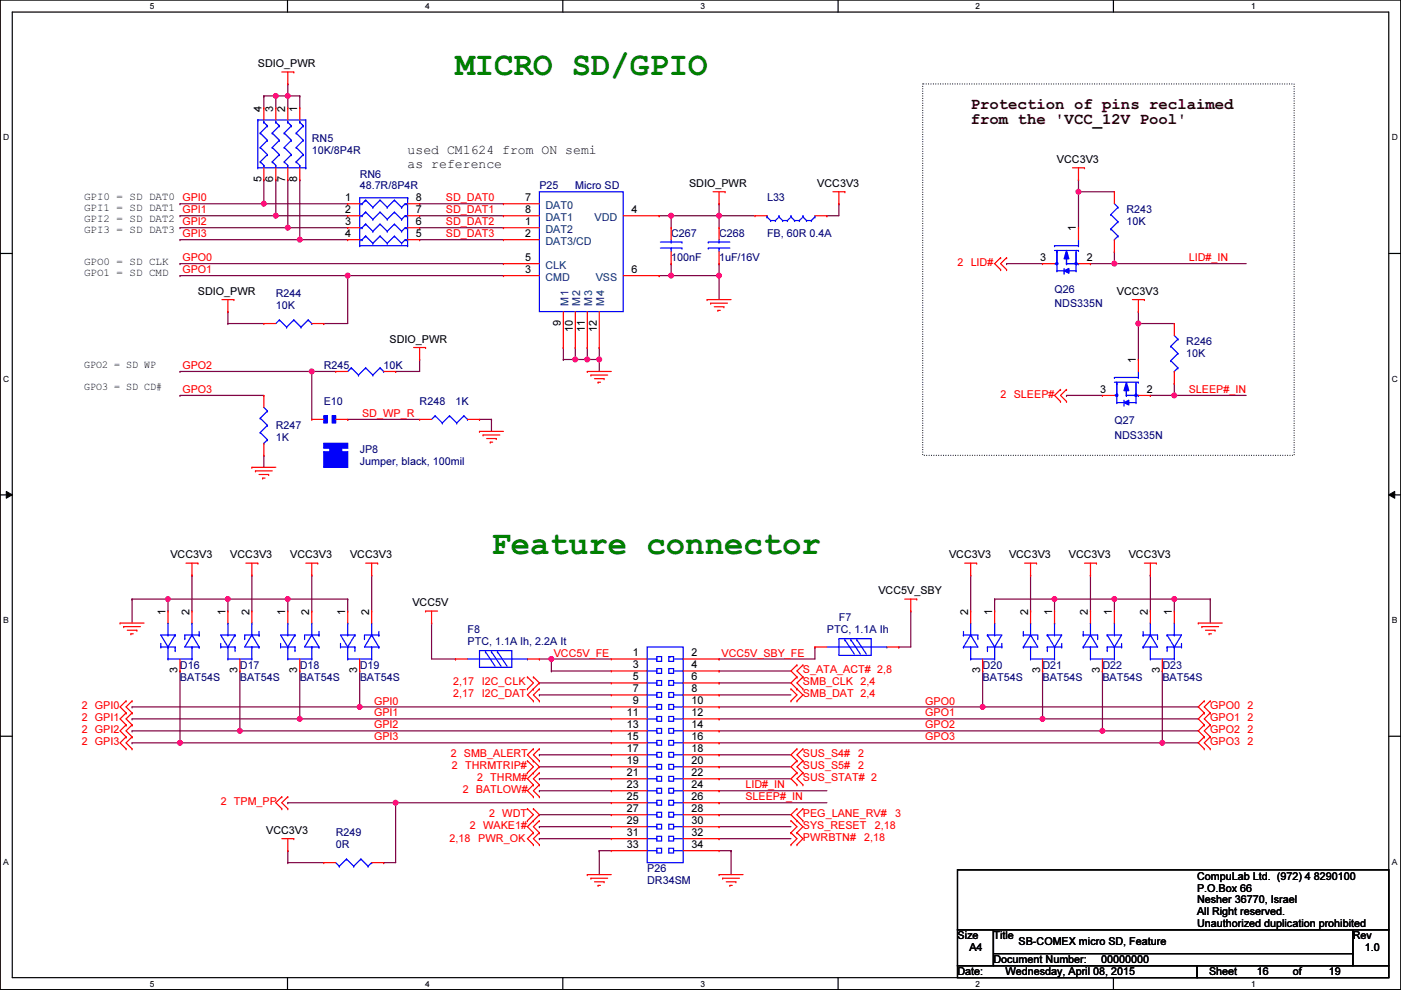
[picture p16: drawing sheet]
<svg xmlns="http://www.w3.org/2000/svg" width="297mm" height="210mm" viewBox="0 0 297 210" stroke-linecap="round" stroke-linejoin="round" font-family="sans-serif">
<defs><g id="words">
<g font-size="6.9" fill="#008000">
<text x="96.6" y="15.9">MICRO SD/GPIO</text>
<text x="104.2" y="117.5">Feature connector</text>
</g>
<g font-size="3.3" fill="#400000">
<text x="205.8" y="23.1">Protection of pins reclaimed</text>
<text x="205.8" y="26.4">from the 'VCC_12V Pool'</text>
</g>
<g font-size="2.8">
<text x="86.4" y="32.7">used CM1624 from ON semi</text>
<text x="86.4" y="35.5">as reference</text>
</g>
<g font-size="2.3">
<text x="54.7" y="14.3">SDIO_PWR</text>
<text x="55.4" y="23.6" transform="rotate(-90 55.4 23.6)">4</text>
<text x="58" y="23.6" transform="rotate(-90 58 23.6)">3</text>
<text x="60.5" y="23.6" transform="rotate(-90 60.5 23.6)">2</text>
<text x="63" y="23.6" transform="rotate(-90 63 23.6)">1</text>
<text x="224.1" y="34.6">VCC3V3</text>
<text x="55.4" y="38.7" transform="rotate(-90 55.4 38.7)">5</text>
<text x="58" y="38.7" transform="rotate(-90 58 38.7)">6</text>
<text x="60.5" y="38.7" transform="rotate(-90 60.5 38.7)">7</text>
<text x="63" y="38.7" transform="rotate(-90 63 38.7)">8</text>
<text x="146.1" y="39.7">SDIO_PWR</text>
<text x="173.3" y="39.7">VCC3V3</text>
<text x="17.8" y="42.5">GPI0 = SD DAT0 GPI0</text>
<text x="17.8" y="44.8">GPI1 = SD DAT1 GPI1</text>
<text x="17.8" y="47.1">GPI2 = SD DAT2</text>
<text x="73.2" y="42.7">1</text>
<text x="73.2" y="45.2">2</text>
<text x="73.2" y="47.8">3</text>
<text x="88.2" y="42.7">8</text>
<text x="88.2" y="45.2">7</text>
<text x="88.2" y="47.8">6</text>
<text x="111.3" y="47.8">1</text>
<text x="111.3" y="42.7">7</text>
<text x="111.3" y="45.2">8</text>
<text x="133.9" y="45.2">4</text>
<text x="17.8" y="49.3">GPI3 = SD DAT3</text>
<text x="73.2" y="50.3">4</text>
<text x="88.2" y="50.3">5</text>
<text x="111.3" y="50.3">2</text>
<text x="228.1" y="49" transform="rotate(-90 228.1 49)">1</text>
<text x="17.8" y="56.2">GPO0 = SD CLK</text>
<text x="17.8" y="58.5">GPO1 = SD CMD</text>
<text x="111.3" y="57.9">3</text>
<text x="111.3" y="55.4">5</text>
<text x="133.9" y="57.9">6</text>
<text x="220.5" y="55.4">3</text>
<text x="230.4" y="55.4">2</text>
<text x="42" y="62.5">SDIO_PWR</text>
<text x="236.8" y="62.5">VCC3V3</text>
<text x="118.9" y="69.1" transform="rotate(-90 118.9 69.1)">9</text>
<text x="121.5" y="70.4" transform="rotate(-90 121.5 70.4)">10</text>
<text x="124" y="70.4" transform="rotate(-90 124 70.4)">11</text>
<text x="126.5" y="70.4" transform="rotate(-90 126.5 70.4)">12</text>
<text x="82.6" y="72.7">SDIO_PWR</text>
<text x="240.8" y="77" transform="rotate(-90 240.8 77)">1</text>
<text x="17.8" y="78">GPO2 = SD WP</text>
<text x="17.8" y="82.6">GPO3 = SD CD#</text>
<text x="233.2" y="83.3">3</text>
<text x="243.1" y="83.3">2</text>
<text x="36.1" y="118.4">VCC3V3</text>
<text x="48.8" y="118.4">VCC3V3</text>
<text x="61.5" y="118.4">VCC3V3</text>
<text x="74.2" y="118.4">VCC3V3</text>
<text x="201.2" y="118.4">VCC3V3</text>
<text x="213.9" y="118.4">VCC3V3</text>
<text x="226.6" y="118.4">VCC3V3</text>
<text x="239.3" y="118.4">VCC3V3</text>
<text x="35.1" y="130.3" transform="rotate(-90 35.1 130.3)">1</text>
<text x="40.2" y="130.3" transform="rotate(-90 40.2 130.3)">2</text>
<text x="47.8" y="130.3" transform="rotate(-90 47.8 130.3)">1</text>
<text x="52.9" y="130.3" transform="rotate(-90 52.9 130.3)">2</text>
<text x="60.5" y="130.3" transform="rotate(-90 60.5 130.3)">1</text>
<text x="65.6" y="130.3" transform="rotate(-90 65.6 130.3)">2</text>
<text x="73.2" y="130.3" transform="rotate(-90 73.2 130.3)">1</text>
<text x="78.3" y="130.3" transform="rotate(-90 78.3 130.3)">2</text>
<text x="87.4" y="128.6">VCC5V</text>
<text x="186.2" y="126">VCC5V_SBY</text>
<text x="205.3" y="130.3" transform="rotate(-90 205.3 130.3)">2</text>
<text x="210.4" y="130.3" transform="rotate(-90 210.4 130.3)">1</text>
<text x="218" y="130.3" transform="rotate(-90 218 130.3)">2</text>
<text x="223.1" y="130.3" transform="rotate(-90 223.1 130.3)">1</text>
<text x="230.7" y="130.3" transform="rotate(-90 230.7 130.3)">2</text>
<text x="235.8" y="130.3" transform="rotate(-90 235.8 130.3)">1</text>
<text x="243.4" y="130.3" transform="rotate(-90 243.4 130.3)">2</text>
<text x="248.5" y="130.3" transform="rotate(-90 248.5 130.3)">1</text>
<text x="37.6" y="142.8" transform="rotate(-90 37.6 142.8)">3</text>
<text x="50.3" y="142.8" transform="rotate(-90 50.3 142.8)">3</text>
<text x="63" y="142.8" transform="rotate(-90 63 142.8)">3</text>
<text x="75.7" y="142.8" transform="rotate(-90 75.7 142.8)">3</text>
<text x="134.2" y="139.2">1</text>
<text x="134.2" y="141.7">3</text>
<text x="146.6" y="139.2">2</text>
<text x="146.6" y="141.7">4</text>
<text x="207.8" y="142.8" transform="rotate(-90 207.8 142.8)">3</text>
<text x="220.5" y="142.8" transform="rotate(-90 220.5 142.8)">3</text>
<text x="233.2" y="142.8" transform="rotate(-90 233.2 142.8)">3</text>
<text x="245.9" y="142.8" transform="rotate(-90 245.9 142.8)">3</text>
<text x="134.2" y="144.3">5</text>
<text x="134.2" y="146.8">7</text>
<text x="134.2" y="149.4">9</text>
<text x="146.6" y="144.3">6</text>
<text x="146.6" y="146.8">8</text>
<text x="146.6" y="149.4">10</text>
<text x="132.9" y="151.9">11</text>
<text x="132.9" y="154.4">13</text>
<text x="146.6" y="151.9">12</text>
<text x="146.6" y="154.4">14</text>
<text x="132.9" y="157">15</text>
<text x="132.9" y="159.5">17</text>
<text x="146.6" y="157">16</text>
<text x="146.6" y="159.5">18</text>
<text x="132.9" y="162.1">19</text>
<text x="132.9" y="164.6">21</text>
<text x="132.9" y="167.1">23</text>
<text x="146.6" y="162.1">20</text>
<text x="146.6" y="164.6">22</text>
<text x="146.6" y="167.1">24</text>
<text x="132.9" y="169.7">25</text>
<text x="132.9" y="172.2">27</text>
<text x="146.6" y="169.7">26</text>
<text x="146.6" y="172.2">28</text>
<text x="56.4" y="176.8">VCC3V3</text>
<text x="132.9" y="174.8">29</text>
<text x="132.9" y="177.3">31</text>
<text x="132.9" y="179.8">33</text>
<text x="146.6" y="174.8">30</text>
<text x="146.6" y="177.3">32</text>
<text x="146.6" y="179.8">34</text>
<text x="253.8" y="186.5">CompuLab Ltd. (972) 4 8290100</text>
<text x="253.8" y="189">P.O.Box 66</text>
<text x="253.8" y="191.6">Nesher 36770, Israel</text>
<text x="253.8" y="194.1">All Right reserved.</text>
<text x="253.8" y="196.6">Unauthorized duplication prohibited</text>
<text x="203" y="199.2">Size</text>
<text x="205.5" y="201.7">A4</text>
<text x="210.6" y="199.2">Title</text>
<text x="216" y="200.4">SB-COMEX micro SD, Feature</text>
<text x="286.8" y="199.2">Rev</text>
<text x="289.4" y="201.7">1.0</text>
<text x="203" y="206.8">Date:</text>
<text x="210.6" y="204.3">Document Number:</text>
<text x="213.2" y="206.8">Wednesday, April 08, 2015</text>
<text x="233.5" y="204.3">00000000</text>
<text x="256.3" y="206.8">Sheet</text>
<text x="266.5" y="206.8">16</text>
<text x="274.1" y="206.8">of</text>
<text x="281.7" y="206.8">19</text>
</g>
<g font-size="2.3" fill="#000080">
<text x="66.1" y="30">RN5</text>
<text x="66.1" y="32.6">10K/8P4R</text>
<text x="76.3" y="37.6">RN6</text>
<text x="76.3" y="40.2">48.7R/8P4R</text>
<text x="114.4" y="40.2">P25</text>
<text x="122" y="40.2">Micro SD</text>
<text x="162.6" y="42.7">L33</text>
<text x="238.8" y="45.3">R243</text>
<text x="238.8" y="47.8">10K</text>
<text x="142.3" y="50.3">C267</text>
<text x="152.5" y="50.3">C268</text>
<text x="162.6" y="50.3">FB, 60R 0.4A</text>
<text x="142.3" y="55.4">100nF</text>
<text x="152.5" y="55.4">1uF/16V</text>
<text x="58.5" y="63">R244</text>
<text x="58.5" y="65.6">10K</text>
<text x="223.6" y="62">Q26</text>
<text x="223.6" y="65.1">NDS335N</text>
<text x="251.5" y="73.2">R246</text>
<text x="251.5" y="75.7">10K</text>
<text x="68.6" y="78.3">R245</text>
<text x="81.3" y="78.3">10K</text>
<text x="68.6" y="85.9">E10</text>
<text x="89" y="85.9">R248</text>
<text x="96.6" y="85.9">1K</text>
<text x="236.3" y="90">Q27</text>
<text x="58.5" y="91">R247</text>
<text x="58.5" y="93.5">1K</text>
<text x="236.3" y="93">NDS335N</text>
<text x="76.3" y="96.1">JP8</text>
<text x="76.3" y="98.6">Jumper, black, 100mil</text>
<text x="177.9" y="131.6">F7</text>
<text x="99.1" y="134.2">F8</text>
<text x="99.1" y="136.7">PTC, 1.1A Ih, 2.2A It</text>
<text x="175.3" y="134.2">PTC, 1.1A Ih</text>
<text x="38.2" y="141.8">D16</text>
<text x="50.9" y="141.8">D17</text>
<text x="63.6" y="141.8">D18</text>
<text x="76.3" y="141.8">D19</text>
<text x="208.3" y="141.8">D20</text>
<text x="221" y="141.8">D21</text>
<text x="233.7" y="141.8">D22</text>
<text x="246.4" y="141.8">D23</text>
<text x="38.2" y="144.3">BAT54S</text>
<text x="50.9" y="144.3">BAT54S</text>
<text x="63.6" y="144.3">BAT54S</text>
<text x="76.3" y="144.3">BAT54S</text>
<text x="208.3" y="144.3">BAT54S</text>
<text x="221" y="144.3">BAT54S</text>
<text x="233.7" y="144.3">BAT54S</text>
<text x="246.4" y="144.3">BAT54S</text>
<text x="71.2" y="177.3">R249</text>
<text x="71.2" y="179.9">0R</text>
<text x="137.2" y="185">P26</text>
<text x="137.2" y="187.5">DR34SM</text>
</g>
<g font-size="2.3" fill="#f00">
<text x="38.7" y="47.8">GPI2</text>
<text x="94.5" y="42.7">SD_DAT0</text>
<text x="94.5" y="45.2">SD_DAT1</text>
<text x="94.5" y="47.8">SD_DAT2</text>
<text x="38.7" y="50.3">GPI3</text>
<text x="94.5" y="50.3">SD_DAT3</text>
<text x="38.7" y="55.4">GPO0</text>
<text x="38.7" y="57.9">GPO1</text>
<text x="203" y="56.4">2 LID#</text>
<text x="252" y="55.4">LID#_IN</text>
<text x="38.7" y="78.3">GPO2</text>
<text x="38.7" y="83.3">GPO3</text>
<text x="252" y="83.3">SLEEP#_IN</text>
<text x="76.8" y="88.4">SD_WP_R</text>
<text x="212.2" y="84.4">2 SLEEP#</text>
<text x="117.4" y="139.2">VCC5V_FE</text>
<text x="153" y="139.2">VCC5V_SBY_FE</text>
<text x="170.2" y="142.8">S_ATA_ACT# 2,8</text>
<text x="79.3" y="149.4">GPI0</text>
<text x="96.1" y="147.9">2,17</text>
<text x="96.1" y="145.3">2,17</text>
<text x="102.2" y="147.9">I2C_DAT</text>
<text x="102.2" y="145.3">I2C_CLK</text>
<text x="170.2" y="145.3">SMB_CLK 2,4</text>
<text x="170.2" y="147.9">SMB_DAT 2,4</text>
<text x="196.1" y="149.4">GPO0</text>
<text x="17.3" y="150.4">2 GPI0</text>
<text x="17.3" y="153">2 GPI1</text>
<text x="17.3" y="155.5">2 GPI2</text>
<text x="79.3" y="151.9">GPI1</text>
<text x="79.3" y="154.5">GPI2</text>
<text x="196.1" y="151.9">GPO1</text>
<text x="196.1" y="154.5">GPO2</text>
<text x="256.6" y="150.4">GPO0 2</text>
<text x="256.6" y="153">GPO1 2</text>
<text x="256.6" y="155.5">GPO2 2</text>
<text x="17.3" y="158">2 GPI3</text>
<text x="79.3" y="157">GPI3</text>
<text x="95.6" y="160.6">2 SMB_ALERT</text>
<text x="170.2" y="160.6">SUS_S4#</text>
<text x="181.9" y="160.6">2</text>
<text x="196.1" y="157">GPO3</text>
<text x="256.6" y="158">GPO3 2</text>
<text x="95.8" y="163.1">2 THRMTRIP#</text>
<text x="101.2" y="165.7">2 THRM#</text>
<text x="158" y="167.2">LID#_IN</text>
<text x="170.2" y="163.1">SUS_S5#</text>
<text x="170.2" y="165.7">SUS_STAT# 2</text>
<text x="181.9" y="163.1">2</text>
<text x="46.8" y="170.7">2 TPM_PP</text>
<text x="98.1" y="168.2">2 BATLOW#</text>
<text x="103.7" y="173.3">2 WDT</text>
<text x="158" y="169.7">SLEEP#_IN</text>
<text x="170.2" y="173.3">PEG_LANE_RV#</text>
<text x="189.8" y="173.3">3</text>
<text x="95.3" y="178.6">2,18</text>
<text x="99.6" y="175.8">2 WAKE1#</text>
<text x="101.4" y="178.6">PWR_OK</text>
<text x="170.2" y="178.4">PWRBTN#</text>
<text x="170.2" y="175.8">SYS_RESET</text>
<text x="183.2" y="178.4">2,18</text>
<text x="185.5" y="175.8">2,18</text>
</g>
<g font-size="2.3" fill="#004080">
<text x="115.6" y="44.2">DAT0</text>
<text x="115.6" y="46.8">DAT1</text>
<text x="126" y="46.8">VDD</text>
<text x="115.6" y="49.3">DAT2</text>
<text x="115.6" y="51.9">DAT3/CD</text>
<text x="115.6" y="59.5">CMD</text>
<text x="115.6" y="56.9">CLK</text>
<text x="126.3" y="59.5">VSS</text>
<text x="120.5" y="64.8" transform="rotate(-90 120.5 64.8)">M1</text>
<text x="123" y="64.8" transform="rotate(-90 123 64.8)">M2</text>
<text x="125.6" y="64.8" transform="rotate(-90 125.6 64.8)">M3</text>
<text x="128.1" y="64.8" transform="rotate(-90 128.1 64.8)">M4</text>
</g>
<g font-size="1.8">
<text x="31.8" y="1.9">5</text>
<text x="90.1" y="1.9">4</text>
<text x="148.5" y="1.9">3</text>
<text x="206.9" y="1.9">2</text>
<text x="265.2" y="1.9">1</text>
<text x=".7" y="29.8">D</text>
<text x="295.1" y="29.8">D</text>
<text x=".7" y="81">C</text>
<text x="295.1" y="81">C</text>
<text x=".7" y="132.1">B</text>
<text x="295.1" y="132.1">B</text>
<text x=".7" y="183.3">A</text>
<text x="295.1" y="183.3">A</text>
<text x="31.8" y="209.2">5</text>
<text x="90.1" y="209.2">4</text>
<text x="148.5" y="209.2">3</text>
<text x="206.9" y="209.2">2</text>
<text x="265.2" y="209.2">1</text>
</g>
</g></defs>
<path d="M.1 0h296.9v209.8h-296.9zM2.6 2.6h291.8v204.7h-291.8z" fill="none" stroke="#000" stroke-width=".25"/>
<g fill="#fff">
<path d="M31.8 .3h1v2h-1z"/>
<path d="M31.8 207.5h1v2.1h-1z"/>
</g>
<path d="M61 0v2.6M61 207.3v2.5" fill="none" stroke="#000" stroke-width=".25"/>
<g fill="#fff">
<path d="M90.1 .3h1v2h-1z"/>
<path d="M90.1 207.5h1v2.1h-1z"/>
</g>
<path d="M119.3 0v2.6M119.3 207.3v2.5" fill="none" stroke="#000" stroke-width=".25"/>
<g fill="#fff">
<path d="M148.5 .3h1v2h-1z"/>
<path d="M148.5 207.5h1v2.1h-1z"/>
</g>
<path d="M177.7 0v2.6M177.7 207.3v2.5" fill="none" stroke="#000" stroke-width=".25"/>
<g fill="#fff">
<path d="M206.9 .3h1v2h-1z"/>
<path d="M206.9 207.5h1v2.1h-1z"/>
</g>
<path d="M236.1 0v2.6M236.1 207.3v2.5" fill="none" stroke="#000" stroke-width=".25"/>
<g fill="#fff">
<path d="M265.2 .3h1v2h-1z"/>
<path d="M265.2 207.5h1v2.1h-1z"/>
<path d="M.7 28.2h1.3v2h-1.3z"/>
<path d="M295.1 28.2h1.3v2h-1.3z"/>
<path d="M.7 79.3h1.3v2.1h-1.3z"/>
<path d="M295.1 79.3h1.3v2.1h-1.3z"/>
</g>
<path d="M.1 53.7h2.5M294.4 53.7h2.6" fill="none" stroke="#000" stroke-width=".25"/>
<g fill="#fff">
<path d="M.7 130.5h1.2v2h-1.2z"/>
<path d="M295.1 130.5h1.2v2h-1.2z"/>
</g>
<path d="M.1 104.9h2.5M294.4 104.9h2.6" fill="none" stroke="#000" stroke-width=".25"/>
<path d="M1.3 104.2l1.3 .7-1.3 .7zM294.4 104.9l1.3-.7v1.4z" fill="#000"/>
<path d="M1.3 104.2l1.3 .7-1.3 .7zM294.4 104.9l1.3-.7v1.4z" fill="none" stroke="#000" stroke-width=".21"/>
<g fill="#fff">
<path d="M.7 181.7h1.2v2h-1.2z"/>
<path d="M295.1 181.7h1.2v2h-1.2z"/>
</g>
<path d="M.1 156.1h2.5M294.4 156.1h2.6" fill="none" stroke="#000" stroke-width=".25"/>
<path d="M195.6 17.8h78.8v78.7h-78.8z" fill="none" stroke="#000" stroke-width=".25" stroke-dasharray="0 .5"/>
<path d="M55.9 43.2h.1M55.9 43.2h17.8" fill="none" stroke="#800040" stroke-width=".25"/>
<circle cx="55.9" cy="43.2" r=".5" fill="#f0f"/>
<circle cx="55.9" cy="43.2" r=".5" fill="none" stroke="#f0f" stroke-width=".25"/>
<path d="M58.5 45.7h.1M58.5 45.7h15.2" fill="none" stroke="#800040" stroke-width=".25"/>
<circle cx="58.5" cy="45.7" r=".5" fill="#f0f"/>
<circle cx="58.5" cy="45.7" r=".5" fill="none" stroke="#f0f" stroke-width=".25"/>
<path d="M61 48.3h.1M61 48.3h12.7" fill="none" stroke="#800040" stroke-width=".25"/>
<circle cx="61" cy="48.3" r=".5" fill="#f0f"/>
<circle cx="61" cy="48.3" r=".5" fill="none" stroke="#f0f" stroke-width=".25"/>
<g fill="none" stroke="#800040" stroke-width=".25">
<path d="M55.9 38.1h.1M55.9 38.1v5.1h-17.7M58.5 38.1h.1M58.5 38.1v7.6h-20.3M61 38.1h.1M61 38.1v10.2h-22.8M63.6 38.1h.1M63.6 38.1v12.7M38.2 43.2h.1M38.2 45.7h.1M38.2 48.3h.1M63.6 50.8h.1"/>
<path d="M63.6 50.8h10.1"/>
</g>
<circle cx="63.5" cy="50.8" r=".5" fill="#f0f"/>
<circle cx="63.5" cy="50.8" r=".5" fill="none" stroke="#f0f" stroke-width=".25"/>
<path d="M55.9 20.3h.1M55.9 20.3v2.6M55.9 20.3h2.6M61 20.3h.1M61 20.3v2.6M63.6 20.3h.1M63.6 20.3v2.6" fill="none" stroke="#800040" stroke-width=".25"/>
<circle cx="61" cy="20.3" r=".5" fill="#f0f"/>
<circle cx="61" cy="20.3" r=".5" fill="none" stroke="#f0f" stroke-width=".25"/>
<path d="M58.5 20.3h.1M58.5 20.3v2.6" fill="none" stroke="#800040" stroke-width=".25"/>
<circle cx="58.5" cy="20.3" r=".5" fill="#f0f"/>
<circle cx="58.5" cy="20.3" r=".5" fill="none" stroke="#f0f" stroke-width=".25"/>
<path d="M38.2 78.8h.1M38.2 78.8h27.9" fill="none" stroke="#800040" stroke-width=".25"/>
<circle cx="66.1" cy="78.7" r=".5" fill="#f0f"/>
<circle cx="66.1" cy="78.7" r=".5" fill="none" stroke="#f0f" stroke-width=".25"/>
<path d="M38.2 50.8h.1M38.2 50.8h25.4M142.3 45.7h.1M142.3 45.7v2.6M142.3 45.7h10.2M152.5 45.7h.1M152.5 45.7v2.6M38.2 83.8h.1M38.2 83.8h17.7" fill="none" stroke="#800040" stroke-width=".25"/>
<circle cx="152.4" cy="45.7" r=".5" fill="#f0f"/>
<circle cx="152.4" cy="45.7" r=".5" fill="none" stroke="#f0f" stroke-width=".25"/>
<circle cx="142.3" cy="45.7" r=".5" fill="#f0f"/>
<circle cx="142.3" cy="45.7" r=".5" fill="none" stroke="#f0f" stroke-width=".25"/>
<path d="M142.3 55.9h.1M142.3 58.4h.1M142.3 55.9v2.5M142.3 58.4h10.2" fill="none" stroke="#800040" stroke-width=".25"/>
<circle cx="152.4" cy="58.4" r=".5" fill="#f0f"/>
<circle cx="152.4" cy="58.4" r=".5" fill="none" stroke="#f0f" stroke-width=".25"/>
<circle cx="142.3" cy="58.4" r=".5" fill="#f0f"/>
<circle cx="142.3" cy="58.4" r=".5" fill="none" stroke="#f0f" stroke-width=".25"/>
<g fill="none" stroke="#800040" stroke-width=".25">
<path d="M139.8 58.4h.1M139.8 45.7h.1M139.8 58.4h2.5M139.8 45.7h2.5M152.5 58.4h.1M152.5 55.9h.1M152.5 55.9v7.6M119.4 73.7h.1M119.4 76.2h.1M119.4 73.7v2.5M119.4 76.2h2.6M127.1 76.2h.1"/>
<path d="M127.1 76.2v2.6"/>
</g>
<circle cx="127" cy="76.2" r=".5" fill="#f0f"/>
<circle cx="127" cy="76.2" r=".5" fill="none" stroke="#f0f" stroke-width=".25"/>
<path d="M122 73.7h.1M122 76.2h.1M122 73.7v2.5M124.5 73.7h.1M124.5 73.7v2.5h-2.5" fill="none" stroke="#800040" stroke-width=".25"/>
<circle cx="122" cy="76.2" r=".5" fill="#f0f"/>
<circle cx="122" cy="76.2" r=".5" fill="none" stroke="#f0f" stroke-width=".25"/>
<path d="M124.5 76.2h.1M124.5 76.2h2.6" fill="none" stroke="#800040" stroke-width=".25"/>
<circle cx="124.5" cy="76.2" r=".5" fill="#f0f"/>
<circle cx="124.5" cy="76.2" r=".5" fill="none" stroke="#f0f" stroke-width=".25"/>
<g fill="none" stroke="#800040" stroke-width=".25">
<path d="M38.2 55.9h.1M38.2 55.9h68.5M73.7 58.4h.1M73.7 58.4h33M89 43.2h.1M89 45.7h.1M89 50.8h.1M89 48.3h.1M89 43.2h17.7M89 45.7h17.7M89 50.8h17.7M89 48.3h17.7"/>
<path d="M152.5 45.7h.1M152.5 43.2h.1M152.5 45.7h7.6M152.5 43.2v2.5M175.3 45.7h.1M177.9 43.2h.1M177.9 43.2v2.5h-2.6M127.1 73.7h.1M127.1 73.7v2.5"/>
</g>
<circle cx="73.7" cy="58.4" r=".5" fill="#f0f"/>
<circle cx="73.7" cy="58.4" r=".5" fill="none" stroke="#f0f" stroke-width=".25"/>
<g fill="none" stroke="#800040" stroke-width=".25">
<path d="M61 17.8h.1M61 17.8v2.5M58.5 20.3h.1M58.5 20.3h5.1M61 20.3h.1M38.2 58.4h.1M38.2 58.4h35.5M73.7 58.4h.1M73.7 58.4v10.2h-5.1M213.4 55.9h.1M213.4 55.9h7.6M66.1 78.8h.1"/>
<path d="M66.1 78.8v10.1M66.1 78.8h5.1M68.6 68.6h.1M83.9 78.8h.1M89 76.2h.1M89 76.2v2.6h-5.1M55.9 96.5h.1M55.9 96.5v2.6M226.1 83.8h.1M226.1 83.8h7.6M114.4 147.3h.1M114.4 144.8h.1"/>
<path d="M114.4 147.3h15.2M114.4 144.8h15.2M152.5 147.3h.1M152.5 144.8h.1M152.5 147.3h15.2M152.5 144.8h15.2M208.3 149.9h.1M208.3 149.9h45.8"/>
</g>
<circle cx="208.3" cy="149.9" r=".5" fill="#f0f"/>
<circle cx="208.3" cy="149.9" r=".5" fill="none" stroke="#f0f" stroke-width=".25"/>
<path d="M221 152.4h.1M221 152.4h33.1" fill="none" stroke="#800040" stroke-width=".25"/>
<circle cx="221" cy="152.4" r=".5" fill="#f0f"/>
<circle cx="221" cy="152.4" r=".5" fill="none" stroke="#f0f" stroke-width=".25"/>
<path d="M233.7 155h.1M233.7 155h20.4" fill="none" stroke="#800040" stroke-width=".25"/>
<circle cx="233.7" cy="154.9" r=".5" fill="#f0f"/>
<circle cx="233.7" cy="154.9" r=".5" fill="none" stroke="#f0f" stroke-width=".25"/>
<path d="M246.4 157.5h.1M246.4 157.5h7.7" fill="none" stroke="#800040" stroke-width=".25"/>
<circle cx="246.4" cy="157.5" r=".5" fill="#f0f"/>
<circle cx="246.4" cy="157.5" r=".5" fill="none" stroke="#f0f" stroke-width=".25"/>
<path d="M76.3 149.9h.1M76.3 149.9h53.3" fill="none" stroke="#800040" stroke-width=".25"/>
<circle cx="76.2" cy="149.9" r=".5" fill="#f0f"/>
<circle cx="76.2" cy="149.9" r=".5" fill="none" stroke="#f0f" stroke-width=".25"/>
<path d="M63.6 152.4h.1M63.6 152.4h66" fill="none" stroke="#800040" stroke-width=".25"/>
<circle cx="63.5" cy="152.4" r=".5" fill="#f0f"/>
<circle cx="63.5" cy="152.4" r=".5" fill="none" stroke="#f0f" stroke-width=".25"/>
<path d="M50.9 155h.1M50.9 155h78.7" fill="none" stroke="#800040" stroke-width=".25"/>
<circle cx="50.8" cy="154.9" r=".5" fill="#f0f"/>
<circle cx="50.8" cy="154.9" r=".5" fill="none" stroke="#f0f" stroke-width=".25"/>
<path d="M38.2 157.5h.1M38.2 157.5h91.4" fill="none" stroke="#800040" stroke-width=".25"/>
<circle cx="38.1" cy="157.5" r=".5" fill="#f0f"/>
<circle cx="38.1" cy="157.5" r=".5" fill="none" stroke="#f0f" stroke-width=".25"/>
<path d="M91.5 132.1h.1M91.5 132.1v7.6h5.1M96.6 139.7h.1M116.9 139.7h.1M116.9 139.7h12.7M116.9 139.7v2.6M152.5 139.7h.1M152.5 139.7h20.3M116.9 142.3h.1M116.9 142.3h12.7M152.5 142.3h.1M152.5 142.3h15.2" fill="none" stroke="#800040" stroke-width=".25"/>
<circle cx="116.9" cy="139.7" r=".5" fill="#f0f"/>
<circle cx="116.9" cy="139.7" r=".5" fill="none" stroke="#f0f" stroke-width=".25"/>
<g fill="none" stroke="#800040" stroke-width=".25">
<path d="M73.7 88.9h.1M73.7 88.9h15.3M101.7 88.9h.1M101.7 88.9h2.5M104.2 88.9h.1M104.2 88.9v2.6M114.4 139.7h.1M114.4 139.7h2.5M205.8 121.9h.1M205.8 121.9v7.7M210.9 127h.1M210.9 127v2.6"/>
<path d="M83.9 170.2h.1M83.9 170.2h45.7M114.4 160h.1M114.4 167.7h.1M114.4 162.6h.1M114.4 165.1h.1M114.4 172.7h.1M114.4 175.3h.1M114.4 160h15.2M114.4 162.6h15.2M114.4 165.1h15.2M114.4 172.7h15.2"/>
<path d="M114.4 167.7h15.2M114.4 175.3h15.2M152.5 160h.1M152.5 162.6h.1M152.5 165.1h.1M152.5 172.7h.1M152.5 170.2h.1M152.5 167.7h.1M152.5 160h15.2M152.5 162.6h15.2M152.5 165.1h15.2M152.5 172.7h15.2"/>
<path d="M152.5 170.2h22.8M152.5 167.7h22.8M61 180.4h.1M61 182.9h.1M61 180.4v2.5M61 182.9h7.6M81.3 182.9h.1M81.3 182.9h2.6M127.1 180.4h.1M127.1 180.4v5M155 180.4h.1M155 180.4v5"/>
</g>
<circle cx="83.9" cy="170.2" r=".5" fill="#f0f"/>
<circle cx="83.9" cy="170.2" r=".5" fill="none" stroke="#f0f" stroke-width=".25"/>
<g fill="none" stroke="#800040" stroke-width=".25">
<path d="M210.9 127h.1M210.9 127h25.4M218.5 121.9h.1M218.5 121.9v7.7M223.6 127h.1M223.6 127v2.6M231.2 121.9h.1M231.2 121.9v7.7M243.9 121.9h.1M243.9 121.9v7.7M256.6 127h.1M256.6 127v5.1"/>
<path d="M152.5 149.9h.1M152.5 152.4h.1M152.5 155h.1M152.5 157.5h.1M208.3 142.3h.1M208.3 142.3v7.6h-55.8M221 142.3h.1M221 142.3v10.1h-68.5M233.7 142.3h.1M233.7 142.3v12.7h-81.2M246.4 142.3h.1M246.4 142.3v15.2h-93.9"/>
<path d="M61 170.2h.1M61 170.2h22.9M83.9 170.2h.1M83.9 170.2v12.7"/>
</g>
<circle cx="223.6" cy="127" r=".5" fill="#f0f"/>
<circle cx="223.6" cy="127" r=".5" fill="none" stroke="#f0f" stroke-width=".25"/>
<path d="M236.3 127h.1M236.3 127v2.6M249 127h.1M249 127h7.6" fill="none" stroke="#800040" stroke-width=".25"/>
<circle cx="249" cy="127" r=".5" fill="#f0f"/>
<circle cx="249" cy="127" r=".5" fill="none" stroke="#f0f" stroke-width=".25"/>
<g fill="none" stroke="#800040" stroke-width=".25">
<path d="M28 127h.1M28 127v5.1M28 127h7.6M40.7 121.9h.1M40.7 121.9v7.7M53.4 121.9h.1M53.4 121.9v7.7M61 127h.1M61 127h12.7M61 127v2.6M66.1 121.9h.1M66.1 121.9v7.7"/>
<path d="M73.7 127h.1M73.7 127v2.6M78.8 121.9h.1M78.8 121.9v7.7M249 127h.1M249 127v2.6M28 149.9h.1M28 152.4h.1M28 155h.1M28 157.5h.1M38.2 142.3h.1M38.2 142.3v15.2h-10.2"/>
<path d="M50.9 142.3h.1M50.9 142.3v12.7h-22.9M63.6 142.3h.1M63.6 142.3v10.1h-35.6M76.3 142.3h.1M76.3 142.3v7.6h-48.3"/>
</g>
<circle cx="61" cy="127" r=".5" fill="#f0f"/>
<circle cx="61" cy="127" r=".5" fill="none" stroke="#f0f" stroke-width=".25"/>
<path d="M35.6 127h.1M35.6 127v2.6M35.6 127h12.7M48.3 127h.1M48.3 127v2.6" fill="none" stroke="#800040" stroke-width=".25"/>
<circle cx="35.6" cy="127" r=".5" fill="#f0f"/>
<circle cx="35.6" cy="127" r=".5" fill="none" stroke="#f0f" stroke-width=".25"/>
<path d="M48.3 127h.1M48.3 127h12.7" fill="none" stroke="#800040" stroke-width=".25"/>
<circle cx="48.3" cy="127" r=".5" fill="#f0f"/>
<circle cx="48.3" cy="127" r=".5" fill="none" stroke="#f0f" stroke-width=".25"/>
<path d="M236.3 127h.1M236.3 127h12.7" fill="none" stroke="#800040" stroke-width=".25"/>
<circle cx="236.3" cy="127" r=".5" fill="#f0f"/>
<circle cx="236.3" cy="127" r=".5" fill="none" stroke="#f0f" stroke-width=".25"/>
<path d="M228.7 40.7h.1M228.7 40.7v7.6M48.3 66.1h.1M48.3 68.6h.1M48.3 66.1v2.5M48.3 68.6h7.6M172.8 137.2h.1M172.8 137.2v2.5M190.6 137.2h.1M193.1 129.6h.1M193.1 129.6v7.6h-2.5" fill="none" stroke="#800040" stroke-width=".25"/>
<circle cx="228.6" cy="40.6" r=".5" fill="#f0f"/>
<circle cx="228.6" cy="40.6" r=".5" fill="none" stroke="#f0f" stroke-width=".25"/>
<path d="M228.7 40.7h.1M228.7 40.7h7.6M236.3 53.4h.1M236.3 55.9h.1M236.3 53.4v2.5M236.3 55.9h27.9" fill="none" stroke="#800040" stroke-width=".25"/>
<circle cx="236.3" cy="55.9" r=".5" fill="#f0f"/>
<circle cx="236.3" cy="55.9" r=".5" fill="none" stroke="#f0f" stroke-width=".25"/>
<path d="M228.7 38.1h.1M228.7 38.1v2.6M241.4 68.6h.1M241.4 68.6v7.6" fill="none" stroke="#800040" stroke-width=".25"/>
<circle cx="241.3" cy="68.6" r=".5" fill="#f0f"/>
<circle cx="241.3" cy="68.6" r=".5" fill="none" stroke="#f0f" stroke-width=".25"/>
<path d="M241.4 68.6h.1M241.4 66.1h.1M241.4 68.6h7.6M241.4 66.1v2.5M249 81.3h.1M249 83.8h.1M249 81.3v2.5M249 83.8h15.2" fill="none" stroke="#800040" stroke-width=".25"/>
<circle cx="249" cy="83.8" r=".5" fill="#f0f"/>
<circle cx="249" cy="83.8" r=".5" fill="none" stroke="#f0f" stroke-width=".25"/>
<g fill="none" stroke="#800040" stroke-width=".25">
<path d="M231.2 55.9h.1M231.2 55.9h5.1M243.9 83.8h.1M243.9 83.8h5.1M114.4 177.8h.1M114.4 177.8h15.2M152.5 175.3h.1M152.5 177.8h.1M152.5 175.3h15.2M152.5 177.8h15.2M127.1 180.4h.1M127.1 180.4h2.5"/>
<path d="M152.5 180.4h2.5M155 180.4h.1"/>
</g>
<g fill="none" stroke="#f00" stroke-width=".25">
<path d="M59.8 15.3h2.5M61 17.8h.1M61 15.3v2.5M62.3 15.3h.1M227.4 35.6h2.5M228.7 38.1h.1M228.7 35.6v2.5M229.9 35.6h.1M151.2 40.7h2.5M152.5 43.2h.1M152.5 48.3h.1M152.5 55.9h.1"/>
<path d="M152.5 40.7v2.5M152.5 48.3v2.5M152.5 53.4v2.5M153.7 40.7h.1M176.6 40.7h2.5M177.9 43.2h.1M177.9 40.7v2.5M179.1 40.7h.1M212.1 54.6h.1M212.1 57.2h.1M212.1 54.6l-1.2 1.3 1.2 1.3M213.4 54.6h.1"/>
<path d="M213.4 57.2h.1M213.4 54.6l-1.3 1.3 1.3 1.3M47.1 63.5h2.5M48.3 66.1h.1M48.3 63.5v2.6M49.6 63.5h.1M87.7 73.7h2.5M89 76.2h.1M89 73.7v2.5M90.2 73.7h.1M124.5 78.8h.1M124.5 78.8h5.1"/>
<path d="M125.3 79.5h.1M125.3 79.5h3.5M149.9 63.5h.1M149.9 63.5h5.1M150.7 64.3h.1M150.7 64.3h3.5M151.4 65h2.1M152.2 65.8h.1M152.2 65.8h.5M153.5 65h.1M240.1 63.5h2.5M241.4 66.1h.1"/>
<path d="M241.4 63.5v2.6M242.6 63.5h.1M53.4 99.1h.1M53.4 99.1h5.1M54.2 99.8h.1M54.2 99.8h3.5M101.7 91.5h.1M101.7 91.5h5M102.4 92.2h.1M102.4 92.2h3.6M103.2 93h2M103.9 93.7h.1"/>
<path d="M103.9 93.7h.6M105.2 93h.1M126 80.3h2.1M126.8 81h.1M126.8 81h.5M128.1 80.3h.1M224.8 82.6h.1M224.8 85.1h.1M224.8 82.6l-1.2 1.2 1.2 1.3M226.1 82.6h.1M226.1 85.1h.1M226.1 82.6l-1.3 1.2 1.3 1.3"/>
<path d="M39.4 119.4h2.6M40.7 119.4v2.5M42 119.4h.1M52.1 119.4h2.6M53.4 119.4v2.5M54.7 119.4h.1M54.9 100.6h2.1M55.7 101.4h.1M55.7 101.4h.5M57 100.6h.1M64.8 119.4h2.6M66.1 119.4v2.5"/>
<path d="M67.4 119.4h.1M77.5 119.4h2.6M78.8 119.4v2.5M80.1 119.4h.1M204.5 119.4h2.6M205.8 119.4v2.5M207.1 119.4h.1M217.2 119.4h2.6M218.5 119.4v2.5M219.8 119.4h.1M229.9 119.4h2.6M231.2 119.4v2.5"/>
<path d="M232.5 119.4h.1M242.6 119.4h2.6M243.9 119.4v2.5M245.2 119.4h.1M25.5 132.1h.1M25.5 132.1h5M26.2 132.9h.1M26.2 132.9h3.6M27 133.6h2M27.7 134.4h.1M27.7 134.4h.6M29 133.6h.1"/>
<path d="M40.7 121.9h.1M53.4 121.9h.1M66.1 121.9h.1M78.8 121.9h.1M90.2 129.6h.1M90.2 129.6h2.6M91.5 132.1h.1M91.5 129.6v2.5M191.8 127h2.6M193.1 129.6h.1M193.1 127v2.6M194.4 127h.1"/>
<path d="M205.8 121.9h.1M218.5 121.9h.1M231.2 121.9h.1M243.9 121.9h.1M254.1 132.1h.1M254.1 132.1h5M254.8 132.9h.1M254.8 132.9h3.6M255.6 133.6h2M256.3 134.4h.1M256.3 134.4h.6M257.6 133.6h.1"/>
<path d="M26.7 148.6h.1M26.7 151.2h.1M26.7 153.7h.1M26.7 156.2h.1M26.7 158.8h.1M26.7 148.6l-1.2 1.3 1.2 1.3M26.7 151.2l-1.2 1.2 1.2 1.3M26.7 153.7l-1.2 1.3 1.2 1.2M26.7 156.2l-1.2 1.3 1.2 1.3M28 148.6h.1M28 151.2h.1M28 153.7h.1"/>
<path d="M28 156.2h.1M28 158.8h.1M28 148.6l-1.3 1.3 1.3 1.3M28 151.2l-1.3 1.2 1.3 1.3M28 153.7l-1.3 1.3 1.3 1.2M28 156.2l-1.3 1.3 1.3 1.3M111.8 143.5h.1M111.8 146.1h.1M111.8 143.5l1.3 1.3-1.3 1.3M113.1 146.1h.1M113.1 148.6h.1M113.1 143.5h.1"/>
<path d="M113.1 158.8h.1M113.1 143.5l1.3 1.3-2.6 2.5 1.3 1.3M113.1 158.8l-1.3 1.2 2.6 2.6-2.6 2.5 1.3 1.3M114.4 146.1h.1M114.4 148.6h.1M114.4 158.8h.1M114.4 146.1l-1.3 1.2 1.3 1.3M114.4 158.8l-1.3 1.2 1.3 1.3M167.7 148.6h.1M167.7 146.1h.1M167.7 146.1l1.3 1.2-1.3 1.3M169 143.5h.1"/>
<path d="M169 146.1h.1M169 148.6h.1M169 141h.1M169 158.8h.1M169 143.5l-1.3 1.3 2.5 2.5-1.2 1.3M169 141l-1.3 1.3 1.3 1.2M169 158.8l-1.3 1.2 1.3 1.3M170.2 146.1h.1M170.2 143.5h.1M170.2 141h.1M170.2 158.8h.1M170.2 143.5l-1.2 1.3 1.2 1.3"/>
<path d="M170.2 141l-1.2 1.3 1.2 1.2M170.2 158.8l-1.2 1.2 1.2 1.3M255.3 151.2h.1M255.3 148.6h.1M255.3 153.7h.1M255.3 156.2h.1M255.3 158.8h.1M255.3 148.6l-1.2 1.3 1.2 1.3M255.3 151.2l-1.2 1.2 1.2 1.3M255.3 153.7l-1.2 1.3 1.2 1.2M255.3 156.2l-1.2 1.3 1.2 1.3M256.6 148.6h.1"/>
<path d="M256.6 151.2h.1M256.6 153.7h.1M256.6 156.2h.1M256.6 158.8h.1M256.6 148.6l-1.3 1.3 1.3 1.3M256.6 151.2l-1.3 1.2 1.3 1.3M256.6 153.7l-1.3 1.3 1.3 1.2M256.6 156.2l-1.3 1.3 1.3 1.3M59.8 168.9h.1M59.8 171.5h.1M59.8 177.8h2.5M59.8 168.9l-1.3 1.3 1.3 1.3"/>
<path d="M61 168.9h.1M61 171.5h.1M61 177.8v2.6M61 168.9l-1.2 1.3 1.2 1.3M62.3 177.8h.1M111.8 161.3h.1M111.8 163.9h.1M111.8 171.5h.1M111.8 174h.1M111.8 161.3l1.3 1.3-1.3 1.3M111.8 171.5l1.3 1.2-1.3 1.3M113.1 161.3h.1"/>
<path d="M113.1 166.4h.1M113.1 168.9h.1M113.1 163.9h.1M113.1 174h.1M113.1 171.5h.1M113.1 176.6h.1M113.1 179.1h.1M113.1 166.4l-1.3 1.3 1.3 1.2M113.1 171.5l1.3 1.2-2.6 2.6 1.3 1.3M113.1 176.6l-1.3 1.2 1.3 1.3M114.4 161.3h.1M114.4 166.4h.1"/>
<path d="M114.4 168.9h.1M114.4 163.9h.1M114.4 174h.1M114.4 176.6h.1M114.4 179.1h.1M114.4 166.4l-1.3 1.3 1.3 1.2M114.4 163.9l-1.3 1.2 1.3 1.3M114.4 174l-1.3 1.3 1.3 1.3M114.4 176.6l-1.3 1.2 1.3 1.3M167.7 179.1h.1M167.7 176.6h.1M167.7 174h.1"/>
<path d="M167.7 176.6l1.3 1.2-1.3 1.3M167.7 174l1.3 1.3-1.3 1.3M169 161.3h.1M169 163.9h.1M169 166.4h.1M169 174h.1M169 171.5h.1M169 179.1h.1M169 176.6h.1M169 161.3l-1.3 1.3 1.3 1.3M169 163.9l-1.3 1.2 1.3 1.3M169 171.5l-1.3 1.2 2.5 2.6-1.2 1.3"/>
<path d="M169 176.6l1.2 1.2-1.2 1.3M170.2 161.3h.1M170.2 163.9h.1M170.2 166.4h.1M170.2 171.5h.1M170.2 174h.1M170.2 161.3l-1.2 1.3 1.2 1.3M170.2 163.9l-1.2 1.2 1.2 1.3M170.2 171.5l-1.2 1.2 1.2 1.3M61 180.4h.1M124.5 185.4h.1M124.5 185.4h5.1"/>
<path d="M125.3 186.2h.1M125.3 186.2h3.5M126 187h2.1M126.8 187.7h.1M126.8 187.7h.5M128.1 187h.1M152.5 185.4h.1M152.5 185.4h5M153.2 186.2h.1M153.2 186.2h3.6M154 187h2M154.7 187.7h.1"/>
<path d="M154.7 187.7h.6M156 187h.1"/>
</g>
<path d="M203 184.4h91.4v12.7h-91.4zM203 197.1h7.6v7.6h-7.6zM210.6 197.1h76.2v7.6h-76.2zM286.8 197.1h7.6v7.6h-7.6zM203 204.7h50.8v2.6h-50.8zM210.6 202.2h76.2M253.8 204.7h40.6v2.6h-40.6zM286.8 202.2h.1" fill="none" stroke="#000" stroke-width=".25"/>
<path d="M150.2 52.6h.1M150.2 51.3h.1M150.2 52.6h4.5M150.2 51.3h4.5M152.5 51.3h.1M152.5 52.6h.1M152.5 50.8v.5M152.5 52.6v.8" fill="none" stroke="#00f" stroke-width=".25"/>
<path d="M70.4 88.2h.8v1.5h-.8z" fill-rule="evenodd" fill="#00f"/>
<path d="M70.4 88.2h.8v1.5h-.8z" fill="none" stroke="#00f" stroke-width=".25"/>
<path d="M68.6 88.2h.8v1.5h-.8z" fill-rule="evenodd" fill="#00f"/>
<g fill="none" stroke="#00f" stroke-width=".25">
<path d="M223.6 52.1h.1M223.6 55.9h.5M223.6 52.1h5.1M224.1 55.9h.1M224.1 53.4h.1M224.1 53.1h.1M224.1 53.1v2.8M226.1 55.9h.1M226.1 55.9h2.6M226.1 54.4v1.5M228.2 55.6h.1M228.2 55.9h.1"/>
<path d="M228.2 53.1v2.8M228.7 55.9h.1M228.7 52.1h.1M228.7 50.8v1.3M68.6 88.2h.8v1.5h-.8zM99.1 139.7h12.7M101.7 137.9h6.8v3.6h-6.8zM102.9 138.2h.1M102.9 138.2l2.1 3M104.2 138.2h.1M104.2 138.2l2 3M105.5 138.2h.1"/>
<path d="M105.5 138.2l2 3M111.8 139.7h.1M175.3 137.2h12.7M177.9 135.4h6.8v3.6h-6.8zM179.1 135.7h.1M179.1 135.7l2.1 3M180.4 135.7h.1M180.4 135.7l2 3M181.7 135.7h.1M181.7 135.7l2 3M188 137.2h.1M217 134.6h.1"/>
<path d="M217 137.2h.1M217 134.6h3v.8M217 133.9v.7M218.5 139.7h.1M218.5 137.2h.1M218.5 132.1h.1M218.5 134.6h.1M218.5 134.6l1.5 2.6h-3M218.5 139.7h5.1M218.5 132.1v2.5M218.5 137.2v2.5M218.5 134.6l-1.5 2.6"/>
<path d="M220 135.4h.1M222.1 134.6h.1M222.1 137.2h.1M222.1 137.9h.1M222.1 137.2h3M222.1 134.6l1.5 2.6M222.1 134.6h3l-1.5 2.6M222.1 137.2v.7M223.6 137.2h.1M223.6 139.7h.1M223.6 132.1h.1M223.6 134.6h.1"/>
<path d="M223.6 132.1v2.5M223.6 137.2v2.5M225.1 137.2h.1M225.1 136.4v.8M71.2 182.9l.7 .8M71.9 183.7h.1M73.5 182.1h.1M73.5 182.1l-1.6 1.6M73.5 182.1l1.5 1.6M75 183.7h.1M76.5 182.1h.1M76.5 182.1l-1.5 1.6"/>
<path d="M76.5 182.1l1.5 1.6M78 183.7h.1M78.8 182.9h.1M78.8 182.9l-.8 .8"/>
</g>
<g fill="none" stroke="#f00" stroke-width=".25">
<path d="M66.1 88.9h.1M66.1 88.9h2.5M71.2 88.9h2.5M73.7 88.9h.1M96.6 139.7h.1M96.6 139.7h2.5M111.8 139.7h2.6M114.4 139.7h.1M172.8 137.2h.1M172.8 137.2h2.5M188 137.2h2.6M190.6 137.2h.1"/>
<path d="M218.5 129.6h.1M218.5 129.6v2.5M221 139.7v2.6M223.6 129.6h.1M223.6 129.6v2.5M221 142.3h.1M68.6 182.9h.1M68.6 182.9h2.6M78.8 182.9h2.5M81.3 182.9h.1"/>
</g>
<path d="M226.1 53.1l.5 1.8h-1z" fill="#00f"/>
<path d="M223.6 53.1h5.1M226.1 53.1l.5 1.8h-1zM228.7 53.1h.1" fill="none" stroke="#00f" stroke-width=".25"/>
<path d="M225.6 57.4l1-.5v1z" fill="#00f"/>
<path d="M224.1 57.4h.1M224.1 55.9h.1M224.1 57.4h4.1M224.1 55.9v1.5M225.6 57.4l1-.5v1zM225.6 57.9h.1M225.6 56.9v1M228.2 57.4h.1M228.2 55.9v1.5" fill="none" stroke="#00f" stroke-width=".25"/>
<circle cx="228.1" cy="55.9" r=".24" fill="#00f"/>
<circle cx="228.1" cy="55.9" r=".24" fill="none" stroke="#00f" stroke-width=".25"/>
<circle cx="224.1" cy="55.9" r=".24" fill="#00f"/>
<g fill="none" stroke="#00f" stroke-width=".25">
<path d="M76.3 52.1h.1M76.3 52.1h10.1M76.5 43.2h.1M76.5 45.7h.1M76.5 48.3h.1M76.5 50.8h.1M76.5 43.2h.3M76.5 45.7h.3M76.5 48.3h.3M76.5 50.8h.3M76.8 43.2h.1M76.8 45.7h.1"/>
<path d="M76.8 48.3h.1M76.8 50.8h.1M77.5 42.4h.1M77.5 45h.1M77.5 47.5h.1M77.5 50.1h.1M77.5 42.4l1.6 1.6M77.5 42.4l-.7 .8M77.5 45l1.6 1.5M77.5 45l-.7 .7M77.5 47.5l1.6 1.5M77.5 47.5l-.7 .8"/>
<path d="M77.5 50.1l1.6 1.5M77.5 50.1l-.7 .7M79.1 44h.1M79.1 46.5h.1M79.1 49h.1M79.1 51.6h.1M80.6 42.4h.1M80.6 45h.1M80.6 47.5h.1M80.6 50.1h.1M80.6 42.4l-1.5 1.6M80.6 42.4l1.5 1.6"/>
<path d="M80.6 45l-1.5 1.5M80.6 45l1.5 1.5M80.6 47.5l-1.5 1.5M80.6 47.5l1.5 1.5M80.6 50.1l-1.5 1.5M80.6 50.1l1.5 1.5M82.1 44h.1M82.1 46.5h.1M82.1 49h.1M82.1 51.6h.1M83.6 42.4h.1M83.6 45h.1"/>
<path d="M83.6 47.5h.1M83.6 50.1h.1M83.6 42.4l-1.5 1.6M83.6 42.4l1.6 1.6M83.6 45l-1.5 1.5M83.6 45l1.6 1.5M83.6 47.5l-1.5 1.5M83.6 47.5l1.6 1.5M83.6 50.1l-1.5 1.5M83.6 50.1l1.6 1.5M85.2 44h.1M85.2 46.5h.1"/>
<path d="M85.2 49h.1M85.2 51.6h.1M85.9 43.2h.1M85.9 45.7h.1M85.9 48.3h.1M85.9 50.8h.1M85.9 43.2l-.7 .8M85.9 43.2h.3M85.9 45.7l-.7 .8M85.9 45.7h.3M85.9 48.3l-.7 .7M85.9 48.3h.3"/>
<path d="M85.9 50.8l-.7 .8M85.9 50.8h.3M86.2 43.2h.1M86.2 45.7h.1M86.2 48.3h.1M86.2 50.8h.1M86.4 41.9h.1M86.4 52.1h.1M86.4 41.9h-10.1v10.2M86.4 41.9v10.2M162.6 46h.1M162.6 45.7h.1"/>
<path d="M162.6 46l.8 .8M162.6 45.7v.3M163.4 46.8h.1M163.4 46.8h1M164.4 46.8h.1M164.9 46.2l-.5 .6M165.2 46h.1M165.2 45.7h.1M165.2 46l.7 .8M165.2 45.7v.3M165.9 46.8h.1M165.9 46.8h1"/>
<path d="M166.9 46.8h.1M167.4 46.2l-.5 .6M167.7 46h.1M167.7 45.7h.1M167.7 46l.8 .8M167.7 45.7v.3M168.5 46.8h.1M168.5 46.8h1M169.5 46.8h.1M170 46.2l-.5 .6M170.2 46h.1M170.2 45.7h.1"/>
<path d="M170.2 46l.8 .8M170.2 45.7v.3M171 46.8h.1M171 46.8h1M172 46.8h.1M172.8 46h.1M172.8 45.7v.3M172.8 46l-.8 .8M241.4 78.8v1.2M248.2 73.4h.1M248.2 76.5h.1M248.2 73.4l1.5 1.6"/>
<path d="M248.2 76.5l1.5 1.5M249 78.8h.1M249 71.1l.7 .8M249.7 71.9h.1M249.7 75h.1M249.7 78h.1M249.7 78l-.7 .8M249.7 71.9l-1.5 1.5M249.7 75l-1.5 1.5M55.2 88.7h.1M55.2 91.7h.1M55.2 88.7l1.5 1.5"/>
<path d="M55.2 91.7l1.5 1.5M55.9 94h.1M55.9 86.4l.8 .7M56.7 87.1h.1M56.7 90.2h.1M56.7 93.2h.1M56.7 93.2l-.8 .8M56.7 87.1l-1.5 1.6M56.7 90.2l-1.5 1.5M236.3 80h.1M236.3 83.8h.5M236.3 80h5.1"/>
<path d="M236.8 83.8h.1M236.8 81.3h.1M236.8 81h.1M236.8 81v2.8M238.8 83.8h.1M238.8 83.8h2.6M238.8 82.3v1.5M240.9 83.6h.1M240.9 83.8h.1M240.9 81v2.8M241.4 83.8h.1M241.4 80h.1"/>
<path d="M34.1 137.2h.1M34.1 137.2h3M34.1 136.4v.8M35.6 137.2h.1M35.6 139.7h.1M35.6 132.1h.1M35.6 134.6h.1M35.6 132.1v2.5M35.6 137.2v2.5M35.6 139.7h5.1M37.1 134.6h.1M37.1 137.2h.1"/>
<path d="M37.1 137.9h.1M37.1 134.6l-1.5 2.6M37.1 134.6h-3l1.5 2.6M37.1 137.2v.7M39.2 135.4h.1M40.7 139.7h.1M40.7 137.2h.1M40.7 132.1h.1M40.7 134.6h.1M40.7 132.1v2.5M40.7 137.2v2.5M40.7 134.6l-1.5 2.6h3"/>
<path d="M40.7 134.6l1.5 2.6M42.2 134.6h.1M42.2 137.2h.1M42.2 134.6h-3v.8M42.2 133.9v.7M229.7 134.6h.1M229.7 137.2h.1M229.7 134.6h3v.8M229.7 133.9v.7M231.2 139.7h.1M231.2 137.2h.1M231.2 132.1h.1"/>
<path d="M231.2 134.6h.1M231.2 139.7h5.1M231.2 134.6l1.5 2.6h-3M231.2 132.1v2.5M231.2 137.2v2.5M231.2 134.6l-1.5 2.6M232.7 135.4h.1M234.8 134.6h.1M234.8 137.2h.1M234.8 137.9h.1M234.8 134.6h3l-1.5 2.6M234.8 137.2h3"/>
<path d="M234.8 134.6l1.5 2.6M234.8 137.2v.7M236.3 137.2h.1M236.3 139.7h.1M236.3 132.1h.1M236.3 134.6h.1M236.3 132.1v2.5M236.3 137.2v2.5M237.8 137.2h.1M237.8 136.4v.8"/>
<circle cx="224.1" cy="55.9" r=".24"/>
</g>
<g fill="none" stroke="#f00" stroke-width=".25">
<path d="M73.7 43.2h.1M73.7 45.7h.1M73.7 48.3h.1M73.7 50.8h.1M73.7 45.7h2.6M73.7 43.2h2.6M73.7 48.3h2.6M73.7 50.8h2.6M86.4 45.7h2.6M86.4 43.2h2.6M86.4 48.3h2.6M86.4 50.8h2.6"/>
<path d="M89 43.2h.1M89 45.7h.1M89 48.3h.1M89 50.8h.1M160.1 45.7h.1M160.1 45.7h2.5M172.8 45.7h2.5M175.3 45.7h.1M221 55.9h.1M221 55.9h2.6M228.7 48.3h.1M228.7 48.3v2.5"/>
<path d="M228.7 55.9h2.5M231.2 55.9h.1M249 68.6h.1M249 68.6v2.5M249 78.8v2.5M55.9 83.8h.1M55.9 96.5h.1M55.9 83.8v2.6M55.9 94v2.5M249 81.3h.1M35.6 129.6h.1M35.6 129.6v2.5"/>
<path d="M38.2 139.7v2.6M40.7 129.6h.1M40.7 129.6v2.5M231.2 129.6h.1M231.2 129.6v2.5M233.7 139.7v2.6M236.3 129.6h.1M236.3 129.6v2.5M38.2 142.3h.1M233.7 142.3h.1"/>
</g>
<path d="M238.8 81l.5 1.8h-1z" fill="#00f"/>
<path d="M236.3 81h5.1M238.8 81l.5 1.8h-1zM241.4 81h.1" fill="none" stroke="#00f" stroke-width=".25"/>
<path d="M238.3 85.4l1-.5v1z" fill="#00f"/>
<path d="M236.8 85.4h.1M236.8 83.8h.1M236.8 85.4h4.1M236.8 83.8v1.6M238.3 85.4l1-.5v1zM238.3 85.9h.1M238.3 84.9v1M240.9 85.4h.1M240.9 83.8v1.6" fill="none" stroke="#00f" stroke-width=".25"/>
<circle cx="240.8" cy="83.8" r=".24" fill="#00f"/>
<circle cx="240.8" cy="83.8" r=".24" fill="none" stroke="#00f" stroke-width=".25"/>
<circle cx="236.8" cy="83.8" r=".24" fill="#00f"/>
<g fill="none" stroke="#00f" stroke-width=".25">
<path d="M54.7 25.4h.1M54.7 35.6h.1M54.7 25.4h10.1v10.2M54.7 25.4v10.2M54.7 35.6h10.1M55.2 28.2h.1M55.2 31.3h.1M55.2 34.3h.1M55.2 28.2l1.5 1.5M55.2 31.3l1.5 1.5M55.2 34.3l.7 .8M55.9 35.1h.1"/>
<path d="M55.9 35.3h.1M55.9 25.9h.1M55.9 25.7h.1M55.9 25.7v.2M55.9 35.1v.2M55.9 25.9l.8 .8M56.7 29.7h.1M56.7 32.8h.1M56.7 26.7h.1M56.7 26.7l-1.5 1.5M56.7 29.7l-1.5 1.6M56.7 32.8l-1.5 1.5"/>
<path d="M57.7 28.2h.1M57.7 31.3h.1M57.7 34.3h.1M57.7 28.2l1.5 1.5M57.7 31.3l1.5 1.5M57.7 34.3l.8 .8M58.5 35.1h.1M58.5 35.3h.1M58.5 25.9h.1M58.5 25.7h.1M58.5 25.7v.2M58.5 35.1v.2"/>
<path d="M58.5 25.9l.7 .8M59.2 29.7h.1M59.2 32.8h.1M59.2 26.7h.1M59.2 26.7l-1.5 1.5M59.2 29.7l-1.5 1.6M59.2 32.8l-1.5 1.5M60.3 28.2h.1M60.3 31.3h.1M60.3 34.3h.1M60.3 28.2l1.5 1.5M60.3 31.3l1.5 1.5"/>
<path d="M60.3 34.3l.7 .8M61 35.1h.1M61 35.3h.1M61 25.9h.1M61 25.7h.1M61 25.7v.2M61 35.1v.2M61 25.9l.8 .8M61.8 29.7h.1M61.8 32.8h.1M61.8 26.7h.1M61.8 26.7l-1.5 1.5"/>
<path d="M61.8 29.7l-1.5 1.6M61.8 32.8l-1.5 1.5M62.8 28.2h.1M62.8 31.3h.1M62.8 34.3h.1M62.8 28.2l1.5 1.5M62.8 31.3l1.5 1.5M62.8 34.3l.8 .8M63.6 35.1h.1M63.6 35.3h.1M63.6 25.9h.1M63.6 25.7h.1"/>
<path d="M63.6 25.7v.2M63.6 35.1v.2M63.6 25.9l.7 .8M64.3 29.7h.1M64.3 32.8h.1M64.3 26.7h.1M64.3 26.7l-1.5 1.5M64.3 29.7l-1.5 1.6M64.3 32.8l-1.5 1.5M64.8 35.6h.1M114.4 40.7h17.7v25.4h-17.7zM140 52.6h4.6"/>
<path d="M140 51.3h4.6M142.3 51.3h.1M142.3 52.6h.1M142.3 50.8v.5M142.3 52.6v.8M144.6 52.6h.1M144.6 51.3h.1M235.5 45.5h.1M235.5 48.5h.1M235.5 45.5l1.5 1.5M235.5 48.5l1.5 1.6M236.3 50.8h.1"/>
<path d="M236.3 43.2l.7 .8M237 44h.1M237 47h.1M237 50.1h.1M237 50.1l-.7 .7M237 44l-1.5 1.5M237 47l-1.5 1.5M59.2 67.8h.1M59.2 67.8l-.7 .8M59.2 67.8l1.6 1.6M60.8 69.4h.1M62.3 67.8h.1"/>
<path d="M62.3 67.8l-1.5 1.6M62.3 67.8l1.5 1.6M63.8 69.4h.1M65.3 67.8h.1M65.3 67.8l.8 .8M65.3 67.8l-1.5 1.6M66.1 68.6h.1M74.5 78h.1M74.5 78l-.8 .8M74.5 78l1.5 1.5M76 79.5h.1M77.5 78h.1"/>
<path d="M77.5 78l-1.5 1.5M77.5 78l1.6 1.5M79.1 79.5h.1M80.6 78h.1M80.6 78l.7 .8M80.6 78l-1.5 1.5M81.3 78.8h.1M46.8 137.2h.1M46.8 137.2h3M46.8 136.4v.8M48.3 137.2h.1M48.3 139.7h.1"/>
<path d="M48.3 132.1h.1M48.3 134.6h.1M48.3 132.1v2.5M48.3 137.2v2.5M48.3 139.7h5.1M49.8 134.6h.1M49.8 137.2h.1M49.8 137.9h.1M49.8 134.6l-1.5 2.6M49.8 134.6h-3l1.5 2.6M49.8 137.2v.7M51.9 135.4h.1"/>
<path d="M53.4 139.7h.1M53.4 137.2h.1M53.4 132.1h.1M53.4 134.6h.1M53.4 132.1v2.5M53.4 137.2v2.5M53.4 134.6l-1.5 2.6h3M53.4 134.6l1.5 2.6M54.9 134.6h.1M54.9 137.2h.1M54.9 134.6h-3v.8M54.9 133.9v.7"/>
<path d="M59.5 137.2h.1M59.5 137.2h3M59.5 136.4v.8M61 137.2h.1M61 139.7h.1M61 132.1h.1M61 134.6h.1M61 139.7h5.1M61 132.1v2.5M61 137.2v2.5M62.5 134.6h.1M62.5 137.2h.1"/>
<path d="M62.5 137.9h.1M62.5 134.6h-3l1.5 2.6M62.5 134.6l-1.5 2.6M62.5 137.2v.7M64.6 135.4h.1M66.1 139.7h.1M66.1 137.2h.1M66.1 132.1h.1M66.1 134.6h.1M66.1 134.6l-1.5 2.6h3M66.1 132.1v2.5M66.1 137.2v2.5"/>
<path d="M66.1 134.6l1.5 2.6M67.6 134.6h.1M67.6 137.2h.1M67.6 134.6h-3v.8M67.6 133.9v.7M242.4 134.6h.1M242.4 137.2h.1M242.4 134.6h3v.8M242.4 133.9v.7M243.9 139.7h.1M243.9 137.2h.1M243.9 132.1h.1"/>
<path d="M243.9 134.6h.1M243.9 139.7h5.1M243.9 134.6l1.5 2.6h-3M243.9 132.1v2.5M243.9 137.2v2.5M243.9 134.6l-1.5 2.6M245.4 135.4h.1M247.5 134.6h.1M247.5 137.2h.1M247.5 137.9h.1M247.5 134.6h3l-1.5 2.6M247.5 137.2h3"/>
<path d="M247.5 134.6l1.5 2.6M247.5 137.2v.7M249 137.2h.1M249 139.7h.1M249 132.1h.1M249 134.6h.1M249 132.1v2.5M249 137.2v2.5M250.5 137.2h.1M250.5 136.4v.8"/>
<circle cx="236.8" cy="83.8" r=".24"/>
</g>
<g fill="none" stroke="#f00" stroke-width=".25">
<path d="M55.9 22.9h.1M55.9 38.1h.1M55.9 22.9v2.5M55.9 35.6v2.5M58.5 22.9h.1M58.5 38.1h.1M58.5 22.9v2.5M58.5 35.6v2.5M61 22.9h.1M61 38.1h.1M61 22.9v2.5M61 35.6v2.5"/>
<path d="M63.6 22.9h.1M63.6 38.1h.1M63.6 22.9v2.5M63.6 35.6v2.5M106.7 48.3h.1M106.7 50.8h.1M106.7 58.4h.1M106.7 55.9h.1M106.7 43.2h.1M106.7 45.7h.1M106.7 48.3h7.7M106.7 50.8h7.7"/>
<path d="M106.7 58.4h7.7M106.7 45.7h7.7M106.7 55.9h7.7M106.7 43.2h7.7M132.1 58.4h7.7M132.1 45.7h7.7M139.8 45.7h.1M139.8 58.4h.1M142.3 55.9h.1M142.3 48.3h.1M142.3 48.3v2.5M142.3 53.4v2.5"/>
<path d="M236.3 40.7h.1M236.3 53.4h.1M236.3 40.7v2.5M236.3 50.8v2.6M55.9 68.6h.1M55.9 68.6h2.6M66.1 68.6h2.5M68.6 68.6h.1M71.2 78.8h.1M71.2 78.8h2.5M81.3 78.8h2.6M83.9 78.8h.1"/>
<path d="M119.4 73.7h.1M119.4 66.1v7.6M122 73.7h.1M122 66.1v7.6M124.5 73.7h.1M124.5 66.1v7.6M127.1 73.7h.1M127.1 66.1v7.6M241.4 76.2h.1M241.4 76.2v2.6M233.7 83.8h.1M233.7 83.8h2.6"/>
<path d="M241.4 83.8h2.5M243.9 83.8h.1M48.3 129.6h.1M48.3 129.6v2.5M50.9 139.7v2.6M53.4 129.6h.1M53.4 129.6v2.5M61 129.6h.1M61 129.6v2.5M63.6 139.7v2.6M66.1 129.6h.1M66.1 129.6v2.5"/>
<path d="M243.9 129.6h.1M243.9 129.6v2.5M246.4 139.7v2.6M249 129.6h.1M249 129.6v2.5M50.9 142.3h.1M63.6 142.3h.1M246.4 142.3h.1"/>
</g>
<path d="M68.6 95.8h5.1v3.3h-5.1z" fill-rule="evenodd" fill="#00f"/>
<path d="M68.6 95.8h5.1v3.3h-5.1z" fill="none" stroke="#00f" stroke-width=".25"/>
<path d="M69.9 94.8h2.6v1h-2.6z" fill-rule="evenodd" fill="#00f"/>
<path d="M69.9 94.8h2.6v1h-2.6z" fill="none" stroke="#00f" stroke-width=".25"/>
<path d="M68.6 94h5.1v1h-5.1z" fill-rule="evenodd" fill="#00f"/>
<g fill="none" stroke="#00f" stroke-width=".25">
<path d="M68.6 94h5.1v1h-5.1zM92.3 88.2h.1M92.3 88.2l-.8 .7M92.3 88.2l1.5 1.5M93.8 89.7h.1M95.3 88.2h.1M95.3 88.2l-1.5 1.5M95.3 88.2l1.5 1.5M96.8 89.7h.1M98.4 88.2h.1M98.4 88.2l.7 .7M98.4 88.2l-1.6 1.5"/>
<path d="M99.1 88.9h.1M72.2 137.2h.1M72.2 137.2h3M72.2 136.4v.8M73.7 137.2h.1M73.7 139.7h.1M73.7 132.1h.1M73.7 134.6h.1M73.7 139.7h5.1M73.7 132.1v2.5M73.7 137.2v2.5M75.2 134.6h.1"/>
<path d="M75.2 137.2h.1M75.2 137.9h.1M75.2 134.6l-1.5 2.6M75.2 134.6h-3l1.5 2.6M75.2 137.2v.7M77.3 135.4h.1M78.8 139.7h.1M78.8 137.2h.1M78.8 132.1h.1M78.8 134.6h.1M78.8 132.1v2.5M78.8 137.2v2.5"/>
<path d="M78.8 134.6l-1.5 2.6h3M78.8 134.6l1.5 2.6M80.3 134.6h.1M80.3 137.2h.1M80.3 134.6h-3v.8M80.3 133.9v.7M137.2 137.2h7.6v45.7h-7.6zM137.2 139.7h2.1M139.3 139.2h1v1h-1zM139.3 139.7h.1M141.8 139.2h1v1h-1zM141.8 139.2h.2"/>
<path d="M142 139.2h.1M142.8 139.7h.1M142.8 139.7h2M204.3 134.6h.1M204.3 137.2h.1M204.3 134.6h3v.8M204.3 133.9v.7M205.8 139.7h.1M205.8 137.2h.1M205.8 132.1h.1M205.8 134.6h.1M205.8 139.7h5.1"/>
<path d="M205.8 134.6l1.5 2.6h-3M205.8 132.1v2.5M205.8 137.2v2.5M205.8 134.6l-1.5 2.6M207.3 135.4h.1M209.4 134.6h.1M209.4 137.2h.1M209.4 137.9h.1M209.4 134.6h3l-1.5 2.6M209.4 137.2h3M209.4 134.6l1.5 2.6M209.4 137.2v.7"/>
<path d="M210.9 137.2h.1M210.9 139.7h.1M210.9 132.1h.1M210.9 134.6h.1M210.9 132.1v2.5M210.9 137.2v2.5M212.4 137.2h.1M212.4 136.4v.8M137.2 142.3h2.1M137.2 144.8h2.1M137.2 147.3h2.1M137.2 149.9h2.1"/>
<path d="M137.2 152.4h2.1M137.2 155h2.1M137.2 157.5h2.1M139.3 149.4h1v1h-1zM139.3 146.8h1v1h-1zM139.3 144.3h1v1h-1zM139.3 141.8h1v1h-1zM139.3 154.5h1v1h-1zM139.3 151.9h1v1h-1zM139.3 159.5h1v1h-1zM139.3 157h1v1h-1zM139.3 142.3h.1"/>
<path d="M139.3 144.8h.1M139.3 147.3h.1M139.3 149.9h.1M139.3 157.5h.1M139.3 152.4h.1M139.3 155h.1M141.8 141.8h1v1h-1zM141.8 144.3h1v1h-1zM141.8 146.8h1v1h-1zM141.8 149.4h1v1h-1zM141.8 157h1v1h-1zM141.8 159.5h1v1h-1z"/>
<path d="M141.8 151.9h1v1h-1zM141.8 154.5h1v1h-1zM142.8 142.3h.1M142.8 144.8h.1M142.8 147.3h.1M142.8 149.9h.1M142.8 152.4h.1M142.8 155h.1M142.8 157.5h.1M142.8 142.3h2M142.8 144.8h2M142.8 147.3h2"/>
<path d="M142.8 149.9h2M142.8 152.4h2M142.8 155h2M142.8 157.5h2M137.2 160h2.1M137.2 162.6h2.1M137.2 165.1h2.1M137.2 167.7h2.1M137.2 170.2h2.1M137.2 172.7h2.1M137.2 175.3h2.1M137.2 177.8h2.1"/>
<path d="M139.3 162.1h1v1h-1zM139.3 167.2h1v1h-1zM139.3 164.6h1v1h-1zM139.3 174.8h1v1h-1zM139.3 172.2h1v1h-1zM139.3 169.7h1v1h-1zM139.3 179.9h1v1h-1zM139.3 177.3h1v1h-1zM139.3 160h.1M139.3 162.6h.1M139.3 170.2h.1M139.3 172.7h.1"/>
<path d="M139.3 165.1h.1M139.3 175.3h.1M139.3 167.7h.1M139.3 177.8h.1M141.8 162.1h1v1h-1zM141.8 169.7h1v1h-1zM141.8 172.2h1v1h-1zM141.8 174.8h1v1h-1zM141.8 164.6h1v1h-1zM141.8 167.2h1v1h-1zM141.8 177.3h1v1h-1zM141.8 179.9h1v1h-1z"/>
<path d="M142.8 160h.1M142.8 162.6h.1M142.8 165.1h.1M142.8 167.7h.1M142.8 170.2h.1M142.8 172.7h.1M142.8 175.3h.1M142.8 177.8h.1M142.8 160h2M142.8 162.6h2M142.8 165.1h2M142.8 167.7h2"/>
<path d="M142.8 170.2h2M142.8 172.7h2M142.8 175.3h2M142.8 177.8h2M137.2 180.4h2.1M139.3 180.4h.1M142.8 180.4h.1M142.8 180.4h2"/>
</g>
<g fill="none" stroke="#f00" stroke-width=".25">
<path d="M89 88.9h.1M89 88.9h2.5M99.1 88.9h2.6M101.7 88.9h.1M73.7 129.6h.1M73.7 129.6v2.5M76.3 139.7v2.6M78.8 129.6h.1M78.8 129.6v2.5M129.6 139.7h.1M129.6 139.7h7.6M144.8 139.7h7.7"/>
<path d="M152.5 139.7h.1M205.8 129.6h.1M205.8 129.6v2.5M208.3 139.7v2.6M210.9 129.6h.1M210.9 129.6v2.5M76.3 142.3h.1M129.6 142.3h.1M129.6 144.8h.1M129.6 147.3h.1M129.6 149.9h.1M129.6 152.4h.1"/>
<path d="M129.6 155h.1M129.6 157.5h.1M129.6 142.3h7.6M129.6 144.8h7.6M129.6 147.3h7.6M129.6 149.9h7.6M129.6 152.4h7.6M129.6 155h7.6M129.6 157.5h7.6M144.8 142.3h7.7M144.8 144.8h7.7M144.8 147.3h7.7"/>
<path d="M144.8 149.9h7.7M144.8 152.4h7.7M144.8 155h7.7M144.8 157.5h7.7M152.5 142.3h.1M152.5 144.8h.1M152.5 147.3h.1M152.5 149.9h.1M152.5 152.4h.1M152.5 155h.1M152.5 157.5h.1M208.3 142.3h.1"/>
<path d="M129.6 160h.1M129.6 162.6h.1M129.6 165.1h.1M129.6 167.7h.1M129.6 170.2h.1M129.6 172.7h.1M129.6 175.3h.1M129.6 177.8h.1M129.6 160h7.6M129.6 162.6h7.6M129.6 165.1h7.6M129.6 167.7h7.6"/>
<path d="M129.6 170.2h7.6M129.6 172.7h7.6M129.6 175.3h7.6M129.6 177.8h7.6M144.8 160h7.7M144.8 162.6h7.7M144.8 165.1h7.7M144.8 167.7h7.7M144.8 170.2h7.7M144.8 172.7h7.7M144.8 175.3h7.7M144.8 177.8h7.7"/>
<path d="M152.5 160h.1M152.5 162.6h.1M152.5 165.1h.1M152.5 167.7h.1M152.5 170.2h.1M152.5 172.7h.1M152.5 175.3h.1M152.5 177.8h.1M129.6 180.4h.1M129.6 180.4h7.6M144.8 180.4h7.7M152.5 180.4h.1"/>
</g>
<circle cx="55.9" cy="43.2" r=".5" fill="#f0f"/>
<circle cx="55.9" cy="43.2" r=".5" fill="none" stroke="#f0f" stroke-width=".25"/>
<circle cx="58.5" cy="45.7" r=".5" fill="#f0f"/>
<circle cx="58.5" cy="45.7" r=".5" fill="none" stroke="#f0f" stroke-width=".25"/>
<circle cx="61" cy="48.3" r=".5" fill="#f0f"/>
<circle cx="61" cy="48.3" r=".5" fill="none" stroke="#f0f" stroke-width=".25"/>
<circle cx="63.5" cy="50.8" r=".5" fill="#f0f"/>
<circle cx="63.5" cy="50.8" r=".5" fill="none" stroke="#f0f" stroke-width=".25"/>
<circle cx="61" cy="20.3" r=".5" fill="#f0f"/>
<circle cx="61" cy="20.3" r=".5" fill="none" stroke="#f0f" stroke-width=".25"/>
<circle cx="58.5" cy="20.3" r=".5" fill="#f0f"/>
<circle cx="58.5" cy="20.3" r=".5" fill="none" stroke="#f0f" stroke-width=".25"/>
<circle cx="66.1" cy="78.7" r=".5" fill="#f0f"/>
<circle cx="66.1" cy="78.7" r=".5" fill="none" stroke="#f0f" stroke-width=".25"/>
<circle cx="152.4" cy="45.7" r=".5" fill="#f0f"/>
<circle cx="152.4" cy="45.7" r=".5" fill="none" stroke="#f0f" stroke-width=".25"/>
<circle cx="142.3" cy="45.7" r=".5" fill="#f0f"/>
<circle cx="142.3" cy="45.7" r=".5" fill="none" stroke="#f0f" stroke-width=".25"/>
<circle cx="152.4" cy="58.4" r=".5" fill="#f0f"/>
<circle cx="152.4" cy="58.4" r=".5" fill="none" stroke="#f0f" stroke-width=".25"/>
<circle cx="142.3" cy="58.4" r=".5" fill="#f0f"/>
<circle cx="142.3" cy="58.4" r=".5" fill="none" stroke="#f0f" stroke-width=".25"/>
<circle cx="127" cy="76.2" r=".5" fill="#f0f"/>
<circle cx="127" cy="76.2" r=".5" fill="none" stroke="#f0f" stroke-width=".25"/>
<circle cx="122" cy="76.2" r=".5" fill="#f0f"/>
<circle cx="122" cy="76.2" r=".5" fill="none" stroke="#f0f" stroke-width=".25"/>
<circle cx="124.5" cy="76.2" r=".5" fill="#f0f"/>
<circle cx="124.5" cy="76.2" r=".5" fill="none" stroke="#f0f" stroke-width=".25"/>
<circle cx="73.7" cy="58.4" r=".5" fill="#f0f"/>
<circle cx="73.7" cy="58.4" r=".5" fill="none" stroke="#f0f" stroke-width=".25"/>
<circle cx="208.3" cy="149.9" r=".5" fill="#f0f"/>
<circle cx="208.3" cy="149.9" r=".5" fill="none" stroke="#f0f" stroke-width=".25"/>
<circle cx="221" cy="152.4" r=".5" fill="#f0f"/>
<circle cx="221" cy="152.4" r=".5" fill="none" stroke="#f0f" stroke-width=".25"/>
<circle cx="233.7" cy="154.9" r=".5" fill="#f0f"/>
<circle cx="233.7" cy="154.9" r=".5" fill="none" stroke="#f0f" stroke-width=".25"/>
<circle cx="246.4" cy="157.5" r=".5" fill="#f0f"/>
<circle cx="246.4" cy="157.5" r=".5" fill="none" stroke="#f0f" stroke-width=".25"/>
<circle cx="76.2" cy="149.9" r=".5" fill="#f0f"/>
<circle cx="76.2" cy="149.9" r=".5" fill="none" stroke="#f0f" stroke-width=".25"/>
<circle cx="63.5" cy="152.4" r=".5" fill="#f0f"/>
<circle cx="63.5" cy="152.4" r=".5" fill="none" stroke="#f0f" stroke-width=".25"/>
<circle cx="50.8" cy="154.9" r=".5" fill="#f0f"/>
<circle cx="50.8" cy="154.9" r=".5" fill="none" stroke="#f0f" stroke-width=".25"/>
<circle cx="38.1" cy="157.5" r=".5" fill="#f0f"/>
<circle cx="38.1" cy="157.5" r=".5" fill="none" stroke="#f0f" stroke-width=".25"/>
<circle cx="116.9" cy="139.7" r=".5" fill="#f0f"/>
<circle cx="116.9" cy="139.7" r=".5" fill="none" stroke="#f0f" stroke-width=".25"/>
<circle cx="83.9" cy="170.2" r=".5" fill="#f0f"/>
<circle cx="83.9" cy="170.2" r=".5" fill="none" stroke="#f0f" stroke-width=".25"/>
<circle cx="223.6" cy="127" r=".5" fill="#f0f"/>
<circle cx="223.6" cy="127" r=".5" fill="none" stroke="#f0f" stroke-width=".25"/>
<circle cx="249" cy="127" r=".5" fill="#f0f"/>
<circle cx="249" cy="127" r=".5" fill="none" stroke="#f0f" stroke-width=".25"/>
<circle cx="61" cy="127" r=".5" fill="#f0f"/>
<circle cx="61" cy="127" r=".5" fill="none" stroke="#f0f" stroke-width=".25"/>
<circle cx="35.6" cy="127" r=".5" fill="#f0f"/>
<circle cx="35.6" cy="127" r=".5" fill="none" stroke="#f0f" stroke-width=".25"/>
<circle cx="48.3" cy="127" r=".5" fill="#f0f"/>
<circle cx="48.3" cy="127" r=".5" fill="none" stroke="#f0f" stroke-width=".25"/>
<circle cx="236.3" cy="127" r=".5" fill="#f0f"/>
<circle cx="236.3" cy="127" r=".5" fill="none" stroke="#f0f" stroke-width=".25"/>
<circle cx="228.6" cy="40.6" r=".5" fill="#f0f"/>
<circle cx="228.6" cy="40.6" r=".5" fill="none" stroke="#f0f" stroke-width=".25"/>
<circle cx="236.3" cy="55.9" r=".5" fill="#f0f"/>
<circle cx="236.3" cy="55.9" r=".5" fill="none" stroke="#f0f" stroke-width=".25"/>
<circle cx="241.3" cy="68.6" r=".5" fill="#f0f"/>
<circle cx="241.3" cy="68.6" r=".5" fill="none" stroke="#f0f" stroke-width=".25"/>
<circle cx="249" cy="83.8" r=".5" fill="#f0f"/>
<circle cx="249" cy="83.8" r=".5" fill="none" stroke="#f0f" stroke-width=".25"/>
<use href="#words"/>
</svg>
